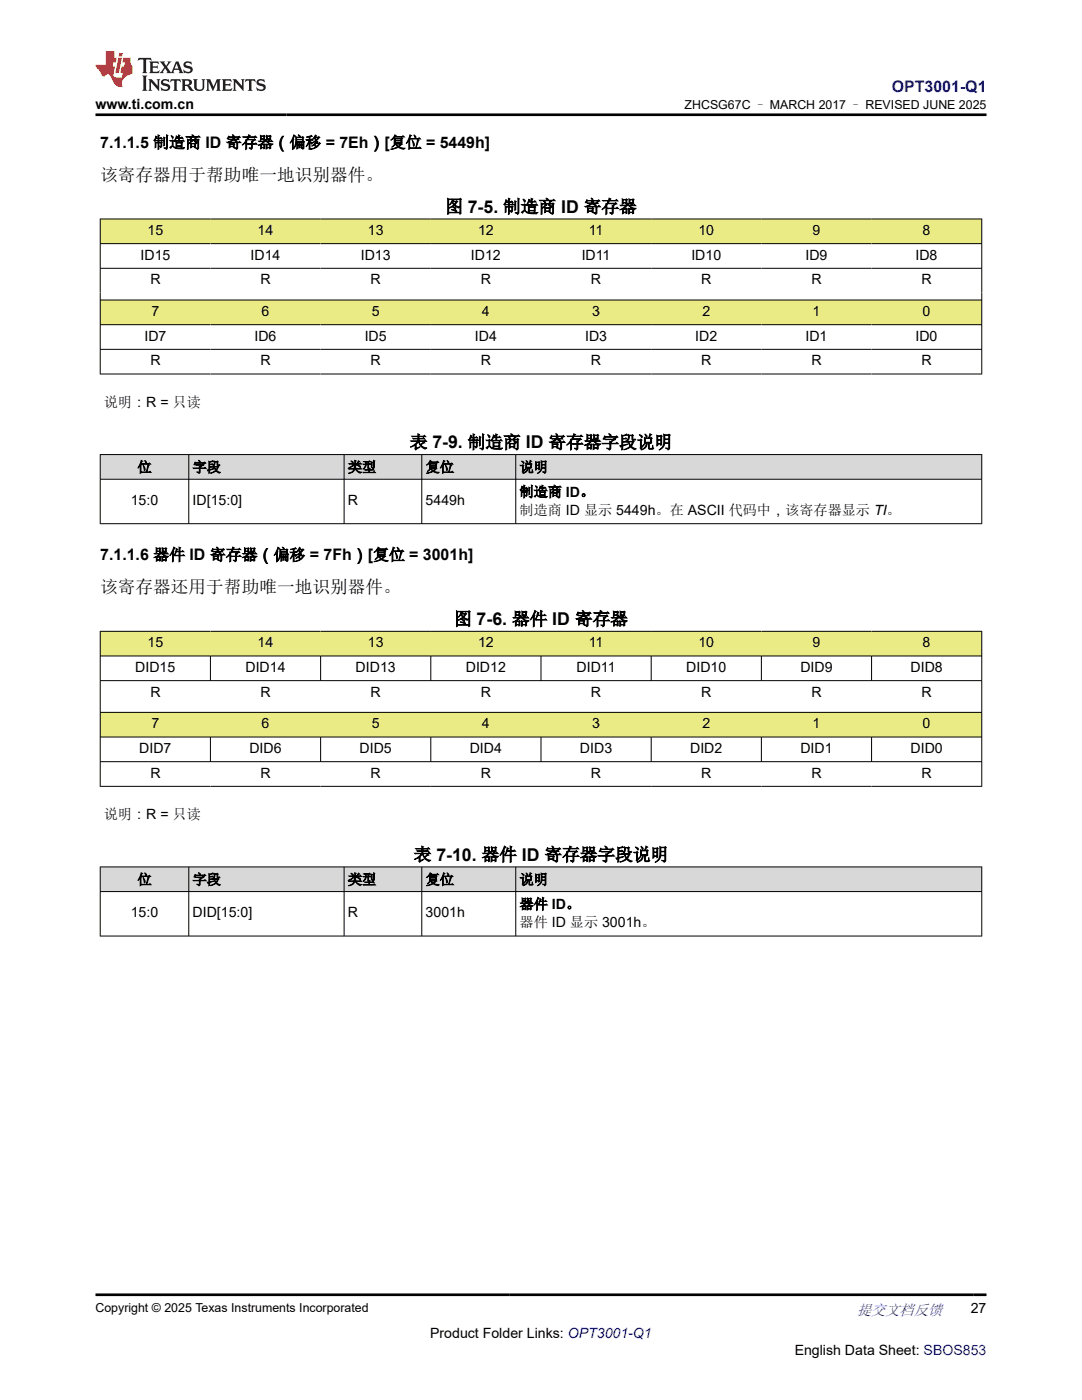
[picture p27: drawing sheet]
<svg xmlns="http://www.w3.org/2000/svg" width="216mm" height="279mm" viewBox="0 0 216 279" stroke-linecap="round" stroke-linejoin="round" font-family="sans-serif">
<defs><g id="words">
<g font-size="3.5">
<text x="20" y="36.1">该寄存器用于帮助唯一地识别器件。</text>
<text x="88.8" y="42.4">图 7-5. 制造商 ID 寄存器</text>
<text x="81.8" y="89.5">表 7-9. 制造商 ID 寄存器字段说明</text>
<text x="20" y="118.4">该寄存器还用于帮助唯一地识别器件。</text>
<text x="90.6" y="124.7">图 7-6. 器件 ID 寄存器</text>
<text x="82.6" y="171.7">表 7-10. 器件 ID 寄存器字段说明</text>
</g>
<text font-size="3.2" fill="#00f" x="178" y="18.3">OPT3001-Q1</text>
<g font-size="3.2">
<text x="20" y="29.5">7.1.1.5 制造商 ID 寄存器（偏移 = 7Eh）[复位 = 5449h]</text>
<text x="20" y="111.8">7.1.1.6 器件 ID 寄存器（偏移 = 7Fh）[复位 = 3001h]</text>
</g>
<text font-size="3" fill="#00f" x="171" y="262.4">提交文档反馈</text>
<g font-size="2.8">
<text x="19.1" y="21.7">www.ti.com.cn</text>
<text x="29.5" y="46.9">15</text>
<text x="51.4" y="46.9">14</text>
<text x="73.4" y="46.9">13</text>
<text x="95.4" y="46.9">12</text>
<text x="117.5" y="46.9">11</text>
<text x="139.4" y="46.9">10</text>
<text x="162.1" y="46.9">9</text>
<text x="184.1" y="46.9">8</text>
<text x="28" y="51.8">ID15</text>
<text x="50" y="51.8">ID14</text>
<text x="72" y="51.8">ID13</text>
<text x="94" y="51.8">ID12</text>
<text x="116.1" y="51.8">ID11</text>
<text x="137.9" y="51.8">ID10</text>
<text x="160.7" y="51.8">ID9</text>
<text x="182.7" y="51.8">ID8</text>
<text x="30" y="56.7">R</text>
<text x="52" y="56.7">R</text>
<text x="73.9" y="56.7">R</text>
<text x="95.9" y="56.7">R</text>
<text x="117.9" y="56.7">R</text>
<text x="139.9" y="56.7">R</text>
<text x="161.9" y="56.7">R</text>
<text x="183.9" y="56.7">R</text>
<text x="30.2" y="63.1">7</text>
<text x="52.2" y="63.1">6</text>
<text x="74.2" y="63.1">5</text>
<text x="96.2" y="63.1">4</text>
<text x="118.2" y="63.1">3</text>
<text x="140.1" y="63.1">2</text>
<text x="162.1" y="63.1">1</text>
<text x="184.1" y="63.1">0</text>
<text x="28.8" y="68">ID7</text>
<text x="50.8" y="68">ID6</text>
<text x="72.8" y="68">ID5</text>
<text x="94.8" y="68">ID4</text>
<text x="116.7" y="68">ID3</text>
<text x="138.7" y="68">ID2</text>
<text x="160.7" y="68">ID1</text>
<text x="182.7" y="68">ID0</text>
<text x="30" y="72.9">R</text>
<text x="52" y="72.9">R</text>
<text x="73.9" y="72.9">R</text>
<text x="95.9" y="72.9">R</text>
<text x="117.9" y="72.9">R</text>
<text x="139.9" y="72.9">R</text>
<text x="161.9" y="72.9">R</text>
<text x="183.9" y="72.9">R</text>
<text x="20.7" y="81.2">说明：R = 只读</text>
<text x="27.4" y="94.2">位</text>
<text x="38.4" y="94.2">字段</text>
<text x="69.4" y="94.2">类型</text>
<text x="84.9" y="94.2">复位</text>
<text x="103.7" y="94.2">说明</text>
<text x="26.1" y="100.8">15:0</text>
<text x="38.4" y="100.8">ID[15:0]</text>
<text x="69.4" y="100.8">R</text>
<text x="84.9" y="100.8">5449h</text>
<text x="103.7" y="99.1">制造商 ID。</text>
<text x="103.7" y="102.8">制造商 ID 显示 5449h。在 ASCII 代码中，该寄存器显示 TI。</text>
<text x="29.5" y="129.2">15</text>
<text x="51.4" y="129.2">14</text>
<text x="73.4" y="129.2">13</text>
<text x="95.4" y="129.2">12</text>
<text x="117.5" y="129.2">11</text>
<text x="139.4" y="129.2">10</text>
<text x="162.1" y="129.2">9</text>
<text x="184.1" y="129.2">8</text>
<text x="27" y="134.1">DID15</text>
<text x="49" y="134.1">DID14</text>
<text x="71" y="134.1">DID13</text>
<text x="93" y="134.1">DID12</text>
<text x="115" y="134.1">DID11</text>
<text x="136.9" y="134.1">DID10</text>
<text x="159.7" y="134.1">DID9</text>
<text x="181.7" y="134.1">DID8</text>
<text x="30" y="139">R</text>
<text x="52" y="139">R</text>
<text x="73.9" y="139">R</text>
<text x="95.9" y="139">R</text>
<text x="117.9" y="139">R</text>
<text x="139.9" y="139">R</text>
<text x="161.9" y="139">R</text>
<text x="183.9" y="139">R</text>
<text x="30.2" y="145.4">7</text>
<text x="52.2" y="145.4">6</text>
<text x="74.2" y="145.4">5</text>
<text x="96.2" y="145.4">4</text>
<text x="118.2" y="145.4">3</text>
<text x="140.1" y="145.4">2</text>
<text x="162.1" y="145.4">1</text>
<text x="184.1" y="145.4">0</text>
<text x="27.8" y="150.3">DID7</text>
<text x="30" y="155.2">R</text>
<text x="49.8" y="150.3">DID6</text>
<text x="52" y="155.2">R</text>
<text x="71.8" y="150.3">DID5</text>
<text x="73.9" y="155.2">R</text>
<text x="93.7" y="150.3">DID4</text>
<text x="95.9" y="155.2">R</text>
<text x="115.7" y="150.3">DID3</text>
<text x="117.9" y="155.2">R</text>
<text x="137.7" y="150.3">DID2</text>
<text x="139.9" y="155.2">R</text>
<text x="159.7" y="150.3">DID1</text>
<text x="161.9" y="155.2">R</text>
<text x="181.7" y="150.3">DID0</text>
<text x="183.9" y="155.2">R</text>
<text x="20.7" y="163.5">说明：R = 只读</text>
<text x="27.4" y="176.5">位</text>
<text x="38.4" y="176.5">字段</text>
<text x="69.4" y="176.5">类型</text>
<text x="84.9" y="176.5">复位</text>
<text x="103.7" y="176.5">说明</text>
<text x="26.1" y="183.1">15:0</text>
<text x="38.4" y="183.1">DID[15:0]</text>
<text x="69.4" y="183.1">R</text>
<text x="84.9" y="183.1">3001h</text>
<text x="103.7" y="181.4">器件 ID。</text>
<text x="103.7" y="185.1">器件 ID 显示 3001h。</text>
<text x="193.7" y="262.1">27</text>
<text x="85.8" y="266.9">Product Folder Links: OPT3001-Q1</text>
<text x="158.6" y="270.3">English Data Sheet: SBOS853</text>
</g>
<g font-size="2.5">
<text x="136.6" y="21.8">ZHCSG67C – MARCH 2017 – REVISED JUNE 2025</text>
<text x="19" y="261.8">Copyright © 2025 Texas Instruments Incorporated</text>
</g>
</g></defs>
<g fill="#ebeb85">
<path d="M20 43.7h175.9v4.9h-175.9z" fill-rule="evenodd"/>
<path d="M20 59.9h175.9v4.9h-175.9z" fill-rule="evenodd"/>
<path d="M20.1 43.8h21.9v4.8h-21.9z" fill-rule="evenodd"/>
<path d="M42 43.8h22v4.8h-22z" fill-rule="evenodd"/>
<path d="M64 43.8h22v4.8h-22z" fill-rule="evenodd"/>
<path d="M86 43.8h21.9v4.8h-21.9z" fill-rule="evenodd"/>
<path d="M108 43.8h21.9v4.8h-21.9z" fill-rule="evenodd"/>
<path d="M129.9 43.8h22v4.8h-22z" fill-rule="evenodd"/>
<path d="M151.9 43.8h22v4.8h-22z" fill-rule="evenodd"/>
<path d="M173.9 43.8h21.9v4.8h-21.9z" fill-rule="evenodd"/>
<path d="M20.1 59.9h21.9v4.8h-21.9z" fill-rule="evenodd"/>
<path d="M42 59.9h22v4.8h-22z" fill-rule="evenodd"/>
<path d="M64 59.9h22v4.8h-22z" fill-rule="evenodd"/>
<path d="M86 59.9h21.9v4.8h-21.9z" fill-rule="evenodd"/>
<path d="M108 59.9h21.9v4.8h-21.9z" fill-rule="evenodd"/>
<path d="M129.9 59.9h22v4.8h-22z" fill-rule="evenodd"/>
<path d="M151.9 59.9h22v4.8h-22z" fill-rule="evenodd"/>
<path d="M173.9 59.9h21.9v4.8h-21.9z" fill-rule="evenodd"/>
</g>
<path d="M19.9 43.7h176.1M19.9 48.6h176.1M19.9 53.5h176.1M19.9 59.9h176.1M20 43.6v31.1M195.9 43.6v31.1M19.9 64.8h176.1M19.9 69.7h176.1M19.9 74.6h176.1" fill="none" stroke="#000" stroke-width=".2"/>
<g fill="#d8d8d8">
<path d="M20 90.7h175.9v4.9h-175.9z" fill-rule="evenodd"/>
<path d="M20.1 90.8h17.5v4.8h-17.5z" fill-rule="evenodd"/>
<path d="M37.7 90.8h30.9v4.8h-30.9z" fill-rule="evenodd"/>
<path d="M68.7 90.8h15.4v4.8h-15.4z" fill-rule="evenodd"/>
<path d="M84.2 90.8h18.7v4.8h-18.7z" fill-rule="evenodd"/>
<path d="M103 90.8h92.8v4.8h-92.8z" fill-rule="evenodd"/>
</g>
<path d="M19.9 90.7h176.1M19.9 95.6h176.1M20 90.7v13.9M37.7 90.7v13.9M68.7 90.7v13.9M84.2 90.7v13.9M102.9 90.7v13.9M195.9 90.7v13.9M19.9 104.5h176.1" fill="none" stroke="#000" stroke-width=".2"/>
<g fill="#ebeb85">
<path d="M20 126h175.9v4.9h-175.9z" fill-rule="evenodd"/>
<path d="M20 142.2h175.9v4.9h-175.9z" fill-rule="evenodd"/>
<path d="M20.1 126.1h21.9v4.8h-21.9z" fill-rule="evenodd"/>
<path d="M42 126.1h22v4.8h-22z" fill-rule="evenodd"/>
<path d="M64 126.1h22v4.8h-22z" fill-rule="evenodd"/>
<path d="M86 126.1h21.9v4.8h-21.9z" fill-rule="evenodd"/>
<path d="M108 126.1h21.9v4.8h-21.9z" fill-rule="evenodd"/>
<path d="M129.9 126.1h22v4.8h-22z" fill-rule="evenodd"/>
<path d="M151.9 126.1h22v4.8h-22z" fill-rule="evenodd"/>
<path d="M173.9 126.1h21.9v4.8h-21.9z" fill-rule="evenodd"/>
<path d="M20.1 142.2h21.9v4.8h-21.9z" fill-rule="evenodd"/>
<path d="M42 142.2h22v4.8h-22z" fill-rule="evenodd"/>
<path d="M64 142.2h22v4.8h-22z" fill-rule="evenodd"/>
<path d="M86 142.2h21.9v4.8h-21.9z" fill-rule="evenodd"/>
<path d="M108 142.2h21.9v4.8h-21.9z" fill-rule="evenodd"/>
<path d="M129.9 142.2h22v4.8h-22z" fill-rule="evenodd"/>
<path d="M151.9 142.2h22v4.8h-22z" fill-rule="evenodd"/>
<path d="M173.9 142.2h21.9v4.8h-21.9z" fill-rule="evenodd"/>
</g>
<g fill="none" stroke="#000" stroke-width=".2">
<path d="M19.9 126h176.1M19.9 130.9h176.1M19.9 135.8h176.1M20 125.9v31.1M42 130.9v5M64 130.9v5M86 130.9v5M107.9 130.9v5M129.9 130.9v5M151.9 130.9v5M173.9 130.9v5M195.9 125.9v31.1"/>
<path d="M19.9 142.2h176.1M19.9 147.1h176.1M19.9 152h176.1M19.9 156.9h176.1M42 147.1v5M64 147.1v5M86 147.1v5M107.9 147.1v5M129.9 147.1v5M151.9 147.1v5M173.9 147.1v5"/>
</g>
<g fill="#d8d8d8">
<path d="M20 173h175.9v4.9h-175.9z" fill-rule="evenodd"/>
<path d="M20.1 173.1h17.5v4.8h-17.5z" fill-rule="evenodd"/>
<path d="M37.7 173.1h30.9v4.8h-30.9z" fill-rule="evenodd"/>
<path d="M68.7 173.1h15.4v4.8h-15.4z" fill-rule="evenodd"/>
<path d="M84.2 173.1h18.7v4.8h-18.7z" fill-rule="evenodd"/>
<path d="M103 173.1h92.8v4.8h-92.8z" fill-rule="evenodd"/>
</g>
<path d="M19.9 173h176.1M19.9 177.9h176.1M20 173v13.9M37.7 173v13.9M68.7 173v13.9M84.2 173v13.9M102.9 173v13.9M195.9 173v13.9M19.9 186.8h176.1" fill="none" stroke="#000" stroke-width=".2"/>
<path d="M27.7 11.6l-.2 .5 .5-.2h.6v.1v2.2l-.2 .4h1l-.2-.4v-2.2v-.1h.5l.5 .2-.1-.5zM29.8 12.3l.2 .4v1.5l-.2 .4h1.9l.1-.6a1.08 1.08 0 0 1-1.3 .2v-.7h.6l.4 .2v-.7l-.4 .2h-.6v-.5l.2-.2a1 1 0 0 1 1 .3l-.1-.5zM31.8 12.3l1 1.1-1 1.2h.9l-.2-.2 .4-.8 .5 .8-.2 .2h1.6l-.2-.2 .1-.5h1l.1 .5-.1 .2h.9l-.2-.3-.8-2h-.5l-1 2.2-.8-1.1 .9-1.1h-.8l.2 .2-.5 .6-.3-.6 .1-.2zM35.2 12.7l.4 1h-.8zM36.8 12.4a.65 .65 0 0 0-.2 .7 .65 .65 0 0 0 .6 .5l.7 .1 .1 .3a.79 .79 0 0 1-.7 .4 .79 .79 0 0 1-.7-.5l.1 .7 .2-.1a.93 .93 0 0 0 1.1 .1 .93 .93 0 0 0 .4-1 1.46 1.46 0 0 0-1.2-.6l-.1-.3a1.09 1.09 0 0 1 1.2 .2l-.2-.6-.1 .1-.6-.2zM28.4 15.1l.2 .4v2.2l-.2 .4h1l-.2-.4v-2.2l.2-.4zM29.6 15.8l.2 .4v1.5l-.2 .4h.8l-.3-.4v-1.3l1.7 1.8v-2l.2-.4h-.8l.2 .2 .1 1.1-1.2-1.3zM32.3 15.9a.65 .65 0 0 0-.2 .8 .65 .65 0 0 0 .7 .4l.6 .2 .1 .2a.79 .79 0 0 1-.7 .4 .79 .79 0 0 1-.7-.5l.1 .7 .2-.1a.93 .93 0 0 0 1.1 .1 .93 .93 0 0 0 .4-.9 1.46 1.46 0 0 0-1.2-.6l-.1-.4a1.09 1.09 0 0 1 1.2 .2l-.2-.6-.1 .1-.6-.1zM34.1 15.8l-.1 .6a.63 .63 0 0 1 .7-.3l.1 1.6-.3 .4h1l-.2-.4v-1.6a.66 .66 0 0 1 .8 .3l-.1-.6zM36.2 15.8l.2 .4v1.5l-.2 .4h.9l-.2-.2v-.7h.5l.1 .2a.79 .79 0 0 0 1.2 .6l-1-.9a.61 .61 0 0 0 .6-.6 .61 .61 0 0 0-.5-.7zM36.9 16.1h.2a.47 .47 0 0 1 .5 .1 .47 .47 0 0 1 .1 .5l-.2 .1-.6 .1zM38.5 15.8l.2 .2a2.27 2.27 0 0 0 .4 2 1.04 1.04 0 0 0 1.7-.7v-1.3l.2-.2h-.8l.2 .4v1.1a.6 .6 0 0 1-.6 .6 .6 .6 0 0 1-.6-.6v-1.1l.3-.4zM41.1 15.8l.2 .4v1.5l-.2 .4h.7l-.2-.4v-1.4l.9 1.9 .8-1.9v1.4l-.2 .4h1l-.3-.4v-1.5l.3-.4h-.8l-.7 1.5-.7-1.5zM44.3 15.8l.2 .4v1.5l-.2 .4h1.9l.1-.6a1.09 1.09 0 0 1-1.3 .2v-.7h.6l.4 .2v-.6l-.4 .2h-.6v-.6l.2-.1a1.01 1.01 0 0 1 1 .3l-.1-.6zM46.4 15.8l.3 .4v1.5l-.3 .4h.8l-.2-.4v-1.3l1.6 1.8v-2l.2-.4h-.7l.2 .2v1.1l-1.2-1.3zM49 15.8l-.1 .6a.63 .63 0 0 1 .8-.3v1.6l-.3 .4h1l-.2-.4v-1.6a.66 .66 0 0 1 .8 .3l-.1-.6zM51.4 15.9a.65 .65 0 0 0-.2 .8 .65 .65 0 0 0 .6 .4l.6 .2 .2 .2a.79 .79 0 0 1-.8 .4 .79 .79 0 0 1-.6-.5l.1 .7 .2-.1a.93 .93 0 0 0 1 .1 .93 .93 0 0 0 .5-.9 1.46 1.46 0 0 0-1.3-.6l-.1-.4a1.09 1.09 0 0 1 1.3 .2l-.2-.6-.2 .1-.5-.1z" fill="#231f20"/>
<path d="M21.1 10.2v2.8h-2v.3l.9 1a.95 .95 0 0 0 .9 .9 .59 .59 0 0 1 .6-.4 .59 .59 0 0 1 .5 .4l.4 .7a1.59 1.59 0 0 0 2.1 1.4 1.61 1.61 0 0 1 1-2.3l1-.3-.1-1.5a1.59 1.59 0 0 1-.4-1.7h-1.4l-.2 .9h.5l-.1 .9h-.5l-.2 1v.2l.4 .1-.2 .9h-.6a.73 .73 0 0 1-1.1-.7l.3-1.5h-.5l.2-.9h.5l.2-.9h-.5v-1.3zM23.6 11.5l-.6 3.1h.7l.6-3.1zM23.8 10.6l-.1 .6h.7l.1-.6z" fill="#ed1c24"/>
<path d="M19 22.9h177.8M19 258.4h177.8" fill="none" stroke="#000" stroke-width=".53"/>
<use href="#words"/>
</svg>
